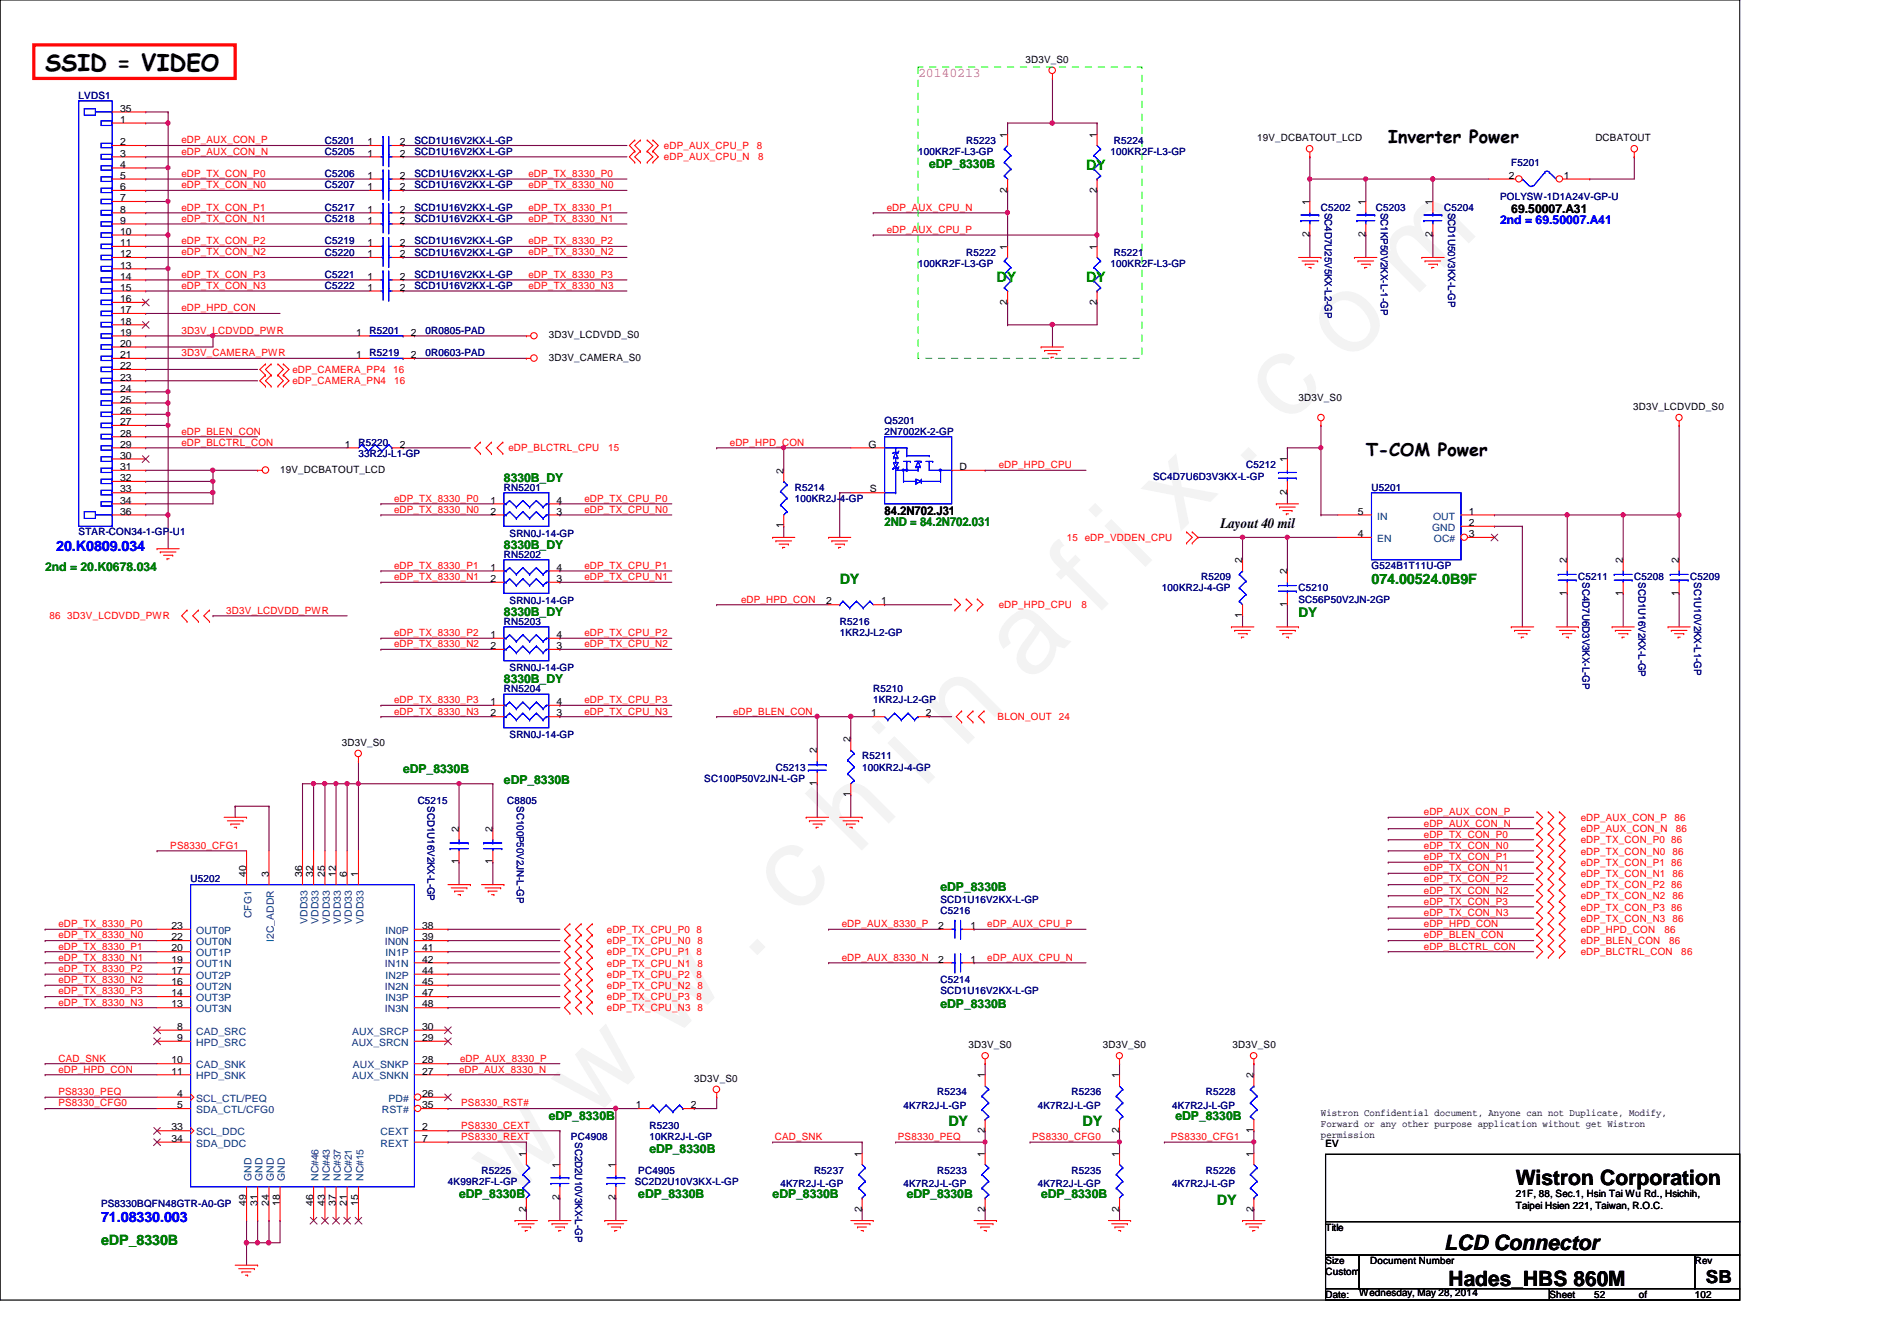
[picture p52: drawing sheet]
<svg xmlns="http://www.w3.org/2000/svg" width="297mm" height="210mm" viewBox="0 0 297 210" stroke-linecap="round" stroke-linejoin="round" font-family="sans-serif">
<defs><g id="words">
<text font-size="17.6" fill="#f0f" x="80.1" y="188" transform="rotate(-45 80.1 188)">w w w . c h i n a f i x . c o m</text>
<text font-size="3.6" x="7.1" y="11">SSID = VIDEO</text>
<g font-size="3.3">
<text x="237.4" y="185.5">Wistron Corporation</text>
<text x="226.1" y="195.7">LCD Connector</text>
<text x="226.8" y="201.3">Hades_HBS 860M</text>
</g>
<g font-size="2.8">
<text x="217.4" y="22.3">Inverter Power</text>
<text x="213.9" y="71.4">T-COM Power</text>
<text x="267.1" y="200.8">SB</text>
</g>
<g font-size="2.2" fill="#0f0">
<text x="170" y="26.6">DY</text>
<text x="156" y="44.2">DY</text>
<text x="170" y="44.2">DY</text>
</g>
<text font-size="2.2" x="191.1" y="82.7">Layout 40 mil</text>
<g font-size="2.2" fill="#00f">
<text x="8.8" y="86.2">20.K0809.034</text>
<text x="15.8" y="191.3">71.08330.003</text>
</g>
<g font-size="2.2" fill="#008000">
<text x="131.5" y="91.4">DY</text>
<text x="214.8" y="91.4">074.00524.0B9F</text>
<text x="148.5" y="176.3">DY</text>
<text x="169.5" y="176.3">DY</text>
<text x="190.5" y="188.6">DY</text>
<text x="15.8" y="194.9">eDP_8330B</text>
</g>
<text font-size="2.1" fill="#f0f" x="143.8" y="12.1">20140213</text>
<text font-size="2.1" fill="#008000" x="203.3" y="96.6">DY</text>
<g font-size="1.9" fill="#008000">
<text x="145.5" y="26.3">eDP_8330B</text>
<text x="78.9" y="75.4">8330B_DY</text>
<text x="138.5" y="82.4">2ND = 84.2N702.031</text>
<text x="7.1" y="89.4">2nd = 20.K0678.034</text>
<text x="78.9" y="85.9">8330B_DY</text>
<text x="78.9" y="96.4">8330B_DY</text>
<text x="78.9" y="106.9">8330B_DY</text>
<text x="63.1" y="120.9">eDP_8330B</text>
<text x="78.9" y="122.7">eDP_8330B</text>
<text x="147.3" y="139.5">eDP_8330B</text>
<text x="147.3" y="157.8">eDP_8330B</text>
<text x="85.9" y="175.3">eDP_8330B</text>
<text x="184.1" y="175.3">eDP_8330B</text>
<text x="101.7" y="180.6">eDP_8330B</text>
<text x="71.9" y="187.5">eDP_8330B</text>
<text x="99.9" y="187.5">eDP_8330B</text>
<text x="121" y="187.5">eDP_8330B</text>
<text x="142" y="187.5">eDP_8330B</text>
<text x="163" y="187.5">eDP_8330B</text>
</g>
<text font-size="1.9" fill="#00f" x="234.9" y="35.1">2nd = 69.50007.A41</text>
<g font-size="1.9">
<text x="236.6" y="33.3">69.50007.A31</text>
<text x="138.5" y="80.6">84.2N702.J31</text>
</g>
<g font-size="1.6">
<text x="160.6" y="9.9">3D3V_S0</text>
<text x="18.8" y="17.5">35</text>
<text x="18.8" y="19.2">1</text>
<text x="18.8" y="22.7">2</text>
<text x="57.5" y="22.7">1</text>
<text x="62.6" y="22.7">2</text>
<text x="157.7" y="21.5" transform="rotate(-90 157.7 21.5)">1</text>
<text x="171.7" y="21.5" transform="rotate(-90 171.7 21.5)">1</text>
<text x="196.8" y="22.1">19V_DCBATOUT_LCD</text>
<text x="249.8" y="22.1">DCBATOUT</text>
<text x="18.8" y="24.5">3</text>
<text x="18.8" y="26.2">4</text>
<text x="18.8" y="28">5</text>
<text x="18.8" y="29.8">6</text>
<text x="57.5" y="24.5">1</text>
<text x="57.5" y="28">1</text>
<text x="57.5" y="29.8">1</text>
<text x="62.6" y="24.5">2</text>
<text x="62.6" y="28">2</text>
<text x="62.6" y="29.8">2</text>
<text x="236.3" y="28">2</text>
<text x="244.9" y="28">1</text>
<text x="18.8" y="31.5">7</text>
<text x="18.8" y="33.3">8</text>
<text x="18.8" y="35">9</text>
<text x="57.5" y="35">1</text>
<text x="57.5" y="33.3">1</text>
<text x="62.6" y="35">2</text>
<text x="62.6" y="33.3">2</text>
<text x="157.7" y="30.1" transform="rotate(-90 157.7 30.1)">2</text>
<text x="171.7" y="30.1" transform="rotate(-90 171.7 30.1)">2</text>
<text x="205.1" y="32.1" transform="rotate(-90 205.1 32.1)">1</text>
<text x="213.8" y="32.1" transform="rotate(-90 213.8 32.1)">1</text>
<text x="224.3" y="32.1" transform="rotate(-90 224.3 32.1)">1</text>
<text x="18.8" y="36.7">10</text>
<text x="18.8" y="38.5">11</text>
<text x="18.8" y="40.3">12</text>
<text x="57.5" y="40.3">1</text>
<text x="57.5" y="38.5">1</text>
<text x="62.6" y="40.3">2</text>
<text x="62.6" y="38.5">2</text>
<text x="157.7" y="39.1" transform="rotate(-90 157.7 39.1)">1</text>
<text x="171.7" y="39.1" transform="rotate(-90 171.7 39.1)">1</text>
<text x="205.1" y="37.2" transform="rotate(-90 205.1 37.2)">2</text>
<text x="213.8" y="37.2" transform="rotate(-90 213.8 37.2)">2</text>
<text x="224.3" y="37.2" transform="rotate(-90 224.3 37.2)">2</text>
<text x="18.8" y="42">13</text>
<text x="18.8" y="43.8">14</text>
<text x="18.8" y="45.5">15</text>
<text x="18.8" y="47.3">16</text>
<text x="57.5" y="43.8">1</text>
<text x="57.5" y="45.5">1</text>
<text x="62.6" y="43.8">2</text>
<text x="62.6" y="45.5">2</text>
<text x="157.7" y="47.7" transform="rotate(-90 157.7 47.7)">2</text>
<text x="171.7" y="47.7" transform="rotate(-90 171.7 47.7)">2</text>
<text x="18.8" y="49">17</text>
<text x="18.8" y="50.8">18</text>
<text x="18.8" y="52.5">19</text>
<text x="55.7" y="52.5">1</text>
<text x="64.3" y="52.5">2</text>
<text x="85.9" y="53">3D3V_LCDVDD_S0</text>
<text x="18.8" y="54.3">20</text>
<text x="18.8" y="56">21</text>
<text x="18.8" y="57.8">22</text>
<text x="18.8" y="59.6">23</text>
<text x="55.7" y="56">1</text>
<text x="64.3" y="56">2</text>
<text x="85.9" y="56.5">3D3V_CAMERA_S0</text>
<text x="18.8" y="61.3">24</text>
<text x="18.8" y="63">25</text>
<text x="18.8" y="64.8">26</text>
<text x="203.3" y="62.8">3D3V_S0</text>
<text x="255.7" y="64.2">3D3V_LCDVDD_S0</text>
<text x="18.8" y="66.5">27</text>
<text x="18.8" y="68.3">28</text>
<text x="18.8" y="70.1">29</text>
<text x="18.8" y="71.8">30</text>
<text x="54" y="70.1">1</text>
<text x="62.6" y="70.1">2</text>
<text x="136" y="70.1">G</text>
<text x="18.8" y="73.6">31</text>
<text x="18.8" y="75.3">32</text>
<text x="18.8" y="77.1">33</text>
<text x="43.9" y="74">19V_DCBATOUT_LCD</text>
<text x="122.7" y="74.1" transform="rotate(-90 122.7 74.1)">2</text>
<text x="136.2" y="77.1">S</text>
<text x="150.2" y="73.6">D</text>
<text x="201.5" y="77.5" transform="rotate(-90 201.5 77.5)">2</text>
<text x="201.5" y="72.4" transform="rotate(-90 201.5 72.4)">1</text>
<text x="18.8" y="78.8">34</text>
<text x="18.8" y="80.6">36</text>
<text x="76.8" y="78.8">1</text>
<text x="76.8" y="80.6">2</text>
<text x="87.2" y="80.6">3</text>
<text x="87.2" y="78.8">4</text>
<text x="122.7" y="82.7" transform="rotate(-90 122.7 82.7)">1</text>
<text x="212.6" y="80.6">5</text>
<text x="230" y="80.6">1</text>
<text x="230" y="82.3">2</text>
<text x="76.8" y="89.3">1</text>
<text x="87.2" y="89.3">4</text>
<text x="194.5" y="88.1" transform="rotate(-90 194.5 88.1)">2</text>
<text x="201.5" y="89.9" transform="rotate(-90 201.5 89.9)">2</text>
<text x="212.6" y="84.1">4</text>
<text x="230" y="84.1">3</text>
<text x="245.4" y="88.1" transform="rotate(-90 245.4 88.1)">2</text>
<text x="254.1" y="88.1" transform="rotate(-90 254.1 88.1)">2</text>
<text x="262.9" y="88.1" transform="rotate(-90 262.9 88.1)">2</text>
<text x="76.8" y="91.1">2</text>
<text x="87.2" y="91.1">3</text>
<text x="129.4" y="94.6">2</text>
<text x="138" y="94.6">1</text>
<text x="201.5" y="95" transform="rotate(-90 201.5 95)">1</text>
<text x="245.4" y="93.3" transform="rotate(-90 245.4 93.3)">1</text>
<text x="254.1" y="93.3" transform="rotate(-90 254.1 93.3)">1</text>
<text x="262.9" y="93.3" transform="rotate(-90 262.9 93.3)">1</text>
<text x="76.8" y="99.9">1</text>
<text x="76.8" y="101.6">2</text>
<text x="87.2" y="101.6">3</text>
<text x="87.2" y="99.9">4</text>
<text x="194.5" y="96.8" transform="rotate(-90 194.5 96.8)">1</text>
<text x="76.8" y="110.4">1</text>
<text x="76.8" y="112.1">2</text>
<text x="87.2" y="112.1">3</text>
<text x="87.2" y="110.4">4</text>
<text x="136.4" y="112.1">1</text>
<text x="145" y="112.1">2</text>
<text x="53.5" y="116.8">3D3V_S0</text>
<text x="127.9" y="117.9" transform="rotate(-90 127.9 117.9)">2</text>
<text x="133.2" y="116.2" transform="rotate(-90 133.2 116.2)">2</text>
<text x="127.9" y="123.1" transform="rotate(-90 127.9 123.1)">1</text>
<text x="133.2" y="124.8" transform="rotate(-90 133.2 124.8)">1</text>
<text x="71.8" y="130.2" transform="rotate(-90 71.8 130.2)">2</text>
<text x="77.1" y="130.2" transform="rotate(-90 77.1 130.2)">2</text>
<text x="38.6" y="137.2" transform="rotate(-90 38.6 137.2)">40</text>
<text x="42.1" y="137.2" transform="rotate(-90 42.1 137.2)">3</text>
<text x="47.3" y="137.2" transform="rotate(-90 47.3 137.2)">36</text>
<text x="49.1" y="137.2" transform="rotate(-90 49.1 137.2)">32</text>
<text x="50.8" y="137.2" transform="rotate(-90 50.8 137.2)">25</text>
<text x="52.6" y="137.2" transform="rotate(-90 52.6 137.2)">12</text>
<text x="54.3" y="137.2" transform="rotate(-90 54.3 137.2)">6</text>
<text x="56.1" y="137.2" transform="rotate(-90 56.1 137.2)">1</text>
<text x="71.8" y="135.3" transform="rotate(-90 71.8 135.3)">1</text>
<text x="77.1" y="135.3" transform="rotate(-90 77.1 135.3)">1</text>
<text x="26.8" y="145.4">23</text>
<text x="26.8" y="147.2">22</text>
<text x="26.8" y="148.9">20</text>
<text x="66.1" y="145.4">38</text>
<text x="66.1" y="147.2">39</text>
<text x="66.1" y="148.9">41</text>
<text x="146.9" y="145.4">2</text>
<text x="152" y="145.4">1</text>
<text x="26.8" y="150.7">19</text>
<text x="26.8" y="152.4">17</text>
<text x="26.8" y="154.2">16</text>
<text x="26.8" y="156">14</text>
<text x="66.1" y="150.7">42</text>
<text x="66.1" y="152.4">44</text>
<text x="66.1" y="154.2">45</text>
<text x="66.1" y="156">47</text>
<text x="146.9" y="150.7">2</text>
<text x="152" y="150.7">1</text>
<text x="26.8" y="157.7">13</text>
<text x="27.7" y="161.2">8</text>
<text x="66.1" y="157.7">48</text>
<text x="66.1" y="161.2">30</text>
<text x="26.8" y="166.5">10</text>
<text x="27.7" y="162.9">9</text>
<text x="66.1" y="166.5">28</text>
<text x="66.1" y="162.9">29</text>
<text x="151.6" y="164.1">3D3V_S0</text>
<text x="172.7" y="164.1">3D3V_S0</text>
<text x="193" y="164.1">3D3V_S0</text>
<text x="26.8" y="168.2">11</text>
<text x="27.7" y="171.7">4</text>
<text x="27.7" y="173.5">5</text>
<text x="66.1" y="168.2">27</text>
<text x="66.1" y="171.7">26</text>
<text x="66.1" y="173.5">35</text>
<text x="99.6" y="173.5">1</text>
<text x="108.2" y="173.5">2</text>
<text x="108.7" y="169.3">3D3V_S0</text>
<text x="154.2" y="168.8" transform="rotate(-90 154.2 168.8)">1</text>
<text x="175.3" y="168.8" transform="rotate(-90 175.3 168.8)">1</text>
<text x="196.3" y="168.8" transform="rotate(-90 196.3 168.8)">2</text>
<text x="26.8" y="177">33</text>
<text x="26.8" y="178.7">34</text>
<text x="66.1" y="177">2</text>
<text x="66.1" y="178.7">7</text>
<text x="154.2" y="177.4" transform="rotate(-90 154.2 177.4)">2</text>
<text x="175.3" y="177.4" transform="rotate(-90 175.3 177.4)">2</text>
<text x="196.3" y="177.4" transform="rotate(-90 196.3 177.4)">1</text>
<text x="206.8" y="174.8">Wistron Confidential document, Anyone can not Duplicate, Modify,</text>
<text x="206.8" y="176.4">Forward or any other purpose application without get Wistron</text>
<text x="206.8" y="178.1">permission</text>
<text x="207.6" y="179.5">EV</text>
<text x="82.4" y="181.1" transform="rotate(-90 82.4 181.1)">1</text>
<text x="87.6" y="182.8" transform="rotate(-90 87.6 182.8)">1</text>
<text x="96.4" y="182.8" transform="rotate(-90 96.4 182.8)">1</text>
<text x="135" y="181.1" transform="rotate(-90 135 181.1)">1</text>
<text x="154.2" y="181.1" transform="rotate(-90 154.2 181.1)">1</text>
<text x="175.3" y="181.1" transform="rotate(-90 175.3 181.1)">1</text>
<text x="196.3" y="181.1" transform="rotate(-90 196.3 181.1)">1</text>
<text x="38.6" y="188.8" transform="rotate(-90 38.6 188.8)">49</text>
<text x="40.3" y="188.8" transform="rotate(-90 40.3 188.8)">31</text>
<text x="42.1" y="188.8" transform="rotate(-90 42.1 188.8)">24</text>
<text x="43.8" y="188.8" transform="rotate(-90 43.8 188.8)">18</text>
<text x="49.1" y="188.8" transform="rotate(-90 49.1 188.8)">46</text>
<text x="50.8" y="188.8" transform="rotate(-90 50.8 188.8)">43</text>
<text x="52.6" y="188.8" transform="rotate(-90 52.6 188.8)">37</text>
<text x="54.3" y="188.8" transform="rotate(-90 54.3 188.8)">21</text>
<text x="56.1" y="188.8" transform="rotate(-90 56.1 188.8)">15</text>
<text x="82.4" y="189.7" transform="rotate(-90 82.4 189.7)">2</text>
<text x="87.6" y="187.9" transform="rotate(-90 87.6 187.9)">2</text>
<text x="96.4" y="187.9" transform="rotate(-90 96.4 187.9)">2</text>
<text x="135" y="189.7" transform="rotate(-90 135 189.7)">2</text>
<text x="154.2" y="189.7" transform="rotate(-90 154.2 189.7)">2</text>
<text x="175.3" y="189.7" transform="rotate(-90 175.3 189.7)">2</text>
<text x="196.3" y="189.7" transform="rotate(-90 196.3 189.7)">2</text>
<text x="237.4" y="187.4">21F, 88, Sec.1, Hsin Tai Wu Rd., Hsichih,</text>
<text x="237.4" y="189.2">Taipei Hsien 221, Taiwan, R.O.C.</text>
<text x="207.6" y="192.7">Title</text>
<text x="207.6" y="197.9">Size</text>
<text x="214.5" y="197.9">Document Number</text>
<text x="265.4" y="197.9">Rev</text>
<text x="207.6" y="203.2">Date:</text>
<text x="207.6" y="199.6">Custom</text>
<text x="212.8" y="202.8">Wednesday, May 28, 2014</text>
<text x="242.6" y="203.2">Sheet</text>
<text x="249.6" y="203.2">52</text>
<text x="256.6" y="203.2">of</text>
<text x="265.4" y="203.2">102</text>
</g>
<g font-size="1.6" fill="#000080">
<text x="12.3" y="15.5">LVDS1</text>
<text x="50.9" y="22.5">C5201</text>
<text x="64.9" y="22.5">SCD1U16V2KX-L-GP</text>
<text x="151.3" y="22.5">R5223</text>
<text x="174.4" y="22.5">R5224</text>
<text x="50.9" y="24.2">C5205</text>
<text x="50.9" y="27.7">C5206</text>
<text x="50.9" y="29.5">C5207</text>
<text x="64.9" y="24.2">SCD1U16V2KX-L-GP</text>
<text x="64.9" y="27.7">SCD1U16V2KX-L-GP</text>
<text x="64.9" y="29.5">SCD1U16V2KX-L-GP</text>
<text x="143.8" y="24.2">100KR2F-L3-GP</text>
<text x="173.9" y="24.2">100KR2F-L3-GP</text>
<text x="236.6" y="26">F5201</text>
<text x="50.9" y="34.8">C5218</text>
<text x="50.9" y="33">C5217</text>
<text x="64.9" y="34.8">SCD1U16V2KX-L-GP</text>
<text x="64.9" y="33">SCD1U16V2KX-L-GP</text>
<text x="206.8" y="33">C5202</text>
<text x="207.5" y="33.3" transform="rotate(90 207.5 33.3)">SC4D7U25V5KX-L2-GP</text>
<text x="215.4" y="33">C5203</text>
<text x="216.2" y="33.3" transform="rotate(90 216.2 33.3)">SC1KP50V2KX-L-1-GP</text>
<text x="226.1" y="33">C5204</text>
<text x="226.7" y="33.3" transform="rotate(90 226.7 33.3)">SCD1U50V3KX-L-GP</text>
<text x="234.9" y="31.2">POLYSW-1D1A24V-GP-U</text>
<text x="50.9" y="40">C5220</text>
<text x="50.9" y="38.2">C5219</text>
<text x="64.9" y="40">SCD1U16V2KX-L-GP</text>
<text x="64.9" y="38.2">SCD1U16V2KX-L-GP</text>
<text x="143.8" y="41.7">100KR2F-L3-GP</text>
<text x="151.3" y="40">R5222</text>
<text x="173.9" y="41.7">100KR2F-L3-GP</text>
<text x="174.4" y="40">R5221</text>
<text x="50.9" y="43.5">C5221</text>
<text x="50.9" y="45.3">C5222</text>
<text x="64.9" y="43.5">SCD1U16V2KX-L-GP</text>
<text x="64.9" y="45.3">SCD1U16V2KX-L-GP</text>
<text x="57.9" y="52.3">R5201</text>
<text x="66.6" y="52.3">0R0805-PAD</text>
<text x="57.9" y="55.8">R5219</text>
<text x="66.6" y="55.8">0R0603-PAD</text>
<text x="56.1" y="69.8">R5220</text>
<text x="56.1" y="71.5">33R2J-L1-GP</text>
<text x="138.5" y="66.3">Q5201</text>
<text x="138.5" y="68">2N7002K-2-GP</text>
<text x="78.9" y="76.8">RN5201</text>
<text x="124.5" y="76.8">R5214</text>
<text x="180.5" y="75.1">SC4D7U6D3V3KX-L-GP</text>
<text x="195.1" y="73.3">C5212</text>
<text x="214.8" y="76.8">U5201</text>
<text x="12.3" y="83.8">STAR-CON34-1-GP-U1</text>
<text x="79.8" y="84">SRN0J-14-GP</text>
<text x="124.5" y="78.6">100KR2J-4-GP</text>
<text x="78.9" y="87.3">RN5202</text>
<text x="214.8" y="89.1">G524B1T11U-GP</text>
<text x="79.8" y="94.5">SRN0J-14-GP</text>
<text x="181.9" y="92.6">100KR2J-4-GP</text>
<text x="188.1" y="90.8">R5209</text>
<text x="203.3" y="92.6">C5210</text>
<text x="203.3" y="94.3">SC56P50V2JN-2GP</text>
<text x="247.1" y="90.8">C5211</text>
<text x="247.8" y="91.1" transform="rotate(90 247.8 91.1)">SC4D7U6D3V3KX-L-GP</text>
<text x="255.9" y="90.8">C5208</text>
<text x="256.5" y="91.1" transform="rotate(90 256.5 91.1)">SCD1U16V2KX-L-GP</text>
<text x="264.7" y="90.8">C5209</text>
<text x="265.3" y="91.1" transform="rotate(90 265.3 91.1)">SC1U10V2KX-L1-GP</text>
<text x="78.9" y="97.8">RN5203</text>
<text x="131.5" y="97.8">R5216</text>
<text x="131.5" y="99.6">1KR2J-L2-GP</text>
<text x="79.8" y="105">SRN0J-14-GP</text>
<text x="78.9" y="108.3">RN5204</text>
<text x="136.7" y="108.3">R5210</text>
<text x="136.7" y="110.1">1KR2J-L2-GP</text>
<text x="79.8" y="115.5">SRN0J-14-GP</text>
<text x="135" y="118.9">R5211</text>
<text x="65.4" y="125.9">C5215</text>
<text x="79.4" y="125.9">C8805</text>
<text x="110.3" y="122.4">SC100P50V2JN-L-GP</text>
<text x="121.5" y="120.6">C5213</text>
<text x="135" y="120.6">100KR2J-4-GP</text>
<text x="66.9" y="126.2" transform="rotate(90 66.9 126.2)">SCD1U16V2KX-L-GP</text>
<text x="80.9" y="126.2" transform="rotate(90 80.9 126.2)">SC100P50V2JN-L-GP</text>
<text x="29.8" y="138.1">U5202</text>
<text x="147.3" y="143">C5216</text>
<text x="147.3" y="141.3">SCD1U16V2KX-L-GP</text>
<text x="147.3" y="153.9">C5214</text>
<text x="147.3" y="155.7">SCD1U16V2KX-L-GP</text>
<text x="141.5" y="173.5">4K7R2J-L-GP</text>
<text x="146.7" y="171.4">R5234</text>
<text x="162.5" y="173.5">4K7R2J-L-GP</text>
<text x="167.8" y="171.4">R5236</text>
<text x="183.6" y="173.5">4K7R2J-L-GP</text>
<text x="188.8" y="171.4">R5228</text>
<text x="89.4" y="178.4">PC4908</text>
<text x="90" y="178.8" transform="rotate(90 90 178.8)">SC2D2U10V3KX-L-GP</text>
<text x="101.7" y="176.7">R5230</text>
<text x="101.7" y="178.4">10KR2J-L-GP</text>
<text x="70.1" y="185.5">4K99R2F-L-GP</text>
<text x="75.4" y="183.7">R5225</text>
<text x="99.4" y="185.5">SC2D2U10V3KX-L-GP</text>
<text x="99.9" y="183.7">PC4905</text>
<text x="122.2" y="185.8">4K7R2J-L-GP</text>
<text x="127.5" y="183.7">R5237</text>
<text x="141.5" y="185.8">4K7R2J-L-GP</text>
<text x="146.7" y="183.7">R5233</text>
<text x="162.5" y="185.8">4K7R2J-L-GP</text>
<text x="167.8" y="183.7">R5235</text>
<text x="183.6" y="185.8">4K7R2J-L-GP</text>
<text x="188.8" y="183.7">R5226</text>
<text x="15.8" y="189">PS8330BQFN48GTR-A0-GP</text>
</g>
<g font-size="1.6" fill="#f00">
<text x="28.4" y="22.4">eDP_AUX_CON_P</text>
<text x="104" y="23.4">eDP_AUX_CPU_P</text>
<text x="118.5" y="23.4">8</text>
<text x="28.4" y="29.5">eDP_TX_CON_N0</text>
<text x="28.4" y="27.7">eDP_TX_CON_P0</text>
<text x="28.4" y="24.2">eDP_AUX_CON_N</text>
<text x="82.8" y="29.5">eDP_TX_8330_N0</text>
<text x="82.8" y="27.7">eDP_TX_8330_P0</text>
<text x="104" y="25.1">eDP_AUX_CPU_N</text>
<text x="118.7" y="25.1">8</text>
<text x="28.4" y="33">eDP_TX_CON_P1</text>
<text x="28.4" y="34.7">eDP_TX_CON_N1</text>
<text x="82.8" y="34.7">eDP_TX_8330_N1</text>
<text x="82.8" y="33">eDP_TX_8330_P1</text>
<text x="138.9" y="33">eDP_AUX_CPU_N</text>
<text x="28.4" y="40">eDP_TX_CON_N2</text>
<text x="28.4" y="38.2">eDP_TX_CON_P2</text>
<text x="82.8" y="38.2">eDP_TX_8330_P2</text>
<text x="82.8" y="40">eDP_TX_8330_N2</text>
<text x="138.9" y="36.4">eDP_AUX_CPU_P</text>
<text x="28.4" y="43.5">eDP_TX_CON_P3</text>
<text x="28.4" y="45.2">eDP_TX_CON_N3</text>
<text x="82.8" y="43.5">eDP_TX_8330_P3</text>
<text x="82.8" y="45.2">eDP_TX_8330_N3</text>
<text x="28.4" y="48.7">eDP_HPD_CON</text>
<text x="28.4" y="52.2">3D3V_LCDVDD_PWR</text>
<text x="28.4" y="55.8">3D3V_CAMERA_PWR</text>
<text x="45.8" y="58.4">eDP_CAMERA_PP4</text>
<text x="61.5" y="58.4">16</text>
<text x="45.8" y="60.2">eDP_CAMERA_PN4</text>
<text x="61.7" y="60.2">16</text>
<text x="28.4" y="69.8">eDP_BLCTRL_CON</text>
<text x="28.4" y="68">eDP_BLEN_CON</text>
<text x="79.6" y="70.7">eDP_BLCTRL_CPU</text>
<text x="95.2" y="70.7">15</text>
<text x="114.3" y="69.8">eDP_HPD_CON</text>
<text x="156.4" y="73.3">eDP_HPD_CPU</text>
<text x="61.7" y="80.3">eDP_TX_8330_N0</text>
<text x="61.7" y="78.5">eDP_TX_8330_P0</text>
<text x="91.5" y="78.5">eDP_TX_CPU_P0</text>
<text x="91.5" y="80.3">eDP_TX_CPU_N0</text>
<text x="61.7" y="89">eDP_TX_8330_P1</text>
<text x="91.5" y="89">eDP_TX_CPU_P1</text>
<text x="167" y="84.7">15 eDP_VDDEN_CPU</text>
<text x="61.7" y="90.8">eDP_TX_8330_N1</text>
<text x="91.5" y="90.8">eDP_TX_CPU_N1</text>
<text x="116" y="94.3">eDP_HPD_CON</text>
<text x="156.4" y="95.2">eDP_HPD_CPU</text>
<text x="169.3" y="95.2">8</text>
<text x="7.7" y="96.9">86</text>
<text x="10.5" y="96.9">3D3V_LCDVDD_PWR</text>
<text x="35.4" y="96.1">3D3V_LCDVDD_PWR</text>
<text x="61.7" y="101.3">eDP_TX_8330_N2</text>
<text x="61.7" y="99.6">eDP_TX_8330_P2</text>
<text x="91.5" y="101.3">eDP_TX_CPU_N2</text>
<text x="91.5" y="99.6">eDP_TX_CPU_P2</text>
<text x="61.7" y="111.8">eDP_TX_8330_N3</text>
<text x="61.7" y="110.1">eDP_TX_8330_P3</text>
<text x="91.5" y="111.8">eDP_TX_CPU_N3</text>
<text x="91.5" y="110.1">eDP_TX_CPU_P3</text>
<text x="114.8" y="111.8">eDP_BLEN_CON</text>
<text x="156.2" y="112.7">BLON_OUT 24</text>
<text x="223" y="131.1">eDP_TX_CON_P0</text>
<text x="223" y="129.4">eDP_AUX_CON_N</text>
<text x="223" y="127.6">eDP_AUX_CON_P</text>
<text x="247.5" y="128.5">eDP_AUX_CON_P</text>
<text x="247.5" y="130.3">eDP_AUX_CON_N</text>
<text x="247.5" y="132">eDP_TX_CON_P0 86</text>
<text x="262.2" y="128.5">86</text>
<text x="262.4" y="130.3">86</text>
<text x="26.7" y="132.8">PS8330_CFG1</text>
<text x="223" y="136.4">eDP_TX_CON_N1</text>
<text x="223" y="132.8">eDP_TX_CON_N0</text>
<text x="223" y="134.6">eDP_TX_CON_P1</text>
<text x="247.5" y="133.8">eDP_TX_CON_N0 86</text>
<text x="247.5" y="135.5">eDP_TX_CON_P1 86</text>
<text x="247.5" y="137.3">eDP_TX_CON_N1 86</text>
<text x="223" y="139.9">eDP_TX_CON_N2</text>
<text x="223" y="138.1">eDP_TX_CON_P2</text>
<text x="223" y="143.4">eDP_TX_CON_N3</text>
<text x="223" y="141.6">eDP_TX_CON_P3</text>
<text x="247.5" y="139">eDP_TX_CON_P2 86</text>
<text x="247.5" y="140.8">eDP_TX_CON_N2 86</text>
<text x="247.5" y="142.5">eDP_TX_CON_P3 86</text>
<text x="9.1" y="148.6">eDP_TX_8330_P1</text>
<text x="9.1" y="145.1">eDP_TX_8330_P0</text>
<text x="9.1" y="146.9">eDP_TX_8330_N0</text>
<text x="95" y="147.8">eDP_TX_CPU_N0 8</text>
<text x="95" y="146">eDP_TX_CPU_P0 8</text>
<text x="95" y="149.5">eDP_TX_CPU_P1 8</text>
<text x="131.8" y="145.1">eDP_AUX_8330_P</text>
<text x="154.6" y="145.1">eDP_AUX_CPU_P</text>
<text x="223" y="145.1">eDP_HPD_CON</text>
<text x="223" y="146.9">eDP_BLEN_CON</text>
<text x="223" y="148.6">eDP_BLCTRL_CON</text>
<text x="247.5" y="144.3">eDP_TX_CON_N3 86</text>
<text x="247.5" y="146">eDP_HPD_CON</text>
<text x="247.5" y="147.8">eDP_BLEN_CON</text>
<text x="247.5" y="149.5">eDP_BLCTRL_CON</text>
<text x="260.6" y="146">86</text>
<text x="261.4" y="147.8">86</text>
<text x="263.3" y="149.5">86</text>
<text x="9.1" y="155.7">eDP_TX_8330_P3</text>
<text x="9.1" y="150.4">eDP_TX_8330_N1</text>
<text x="9.1" y="153.9">eDP_TX_8330_N2</text>
<text x="9.1" y="152.1">eDP_TX_8330_P2</text>
<text x="95" y="153">eDP_TX_CPU_P2 8</text>
<text x="95" y="154.8">eDP_TX_CPU_N2 8</text>
<text x="95" y="151.3">eDP_TX_CPU_N1 8</text>
<text x="131.8" y="150.4">eDP_AUX_8330_N</text>
<text x="154.6" y="150.4">eDP_AUX_CPU_N</text>
<text x="9.1" y="157.4">eDP_TX_8330_N3</text>
<text x="95" y="156.5">eDP_TX_CPU_P3 8</text>
<text x="95" y="158.3">eDP_TX_CPU_N3 8</text>
<text x="9.1" y="167.9">eDP_HPD_CON</text>
<text x="9.1" y="166.2">CAD_SNK</text>
<text x="71.9" y="167.9">eDP_AUX_8330_N</text>
<text x="72" y="166.2">eDP_AUX_8330_P</text>
<text x="9.1" y="171.4">PS8330_PEQ</text>
<text x="9.1" y="173.2">PS8330_CFG0</text>
<text x="72.2" y="173.2">PS8330_RST#</text>
<text x="72.2" y="176.7">PS8330_CEXT</text>
<text x="72.2" y="178.4">PS8330_REXT</text>
<text x="121.3" y="178.4">CAD_SNK</text>
<text x="140.6" y="178.4">PS8330_PEQ</text>
<text x="161.6" y="178.4">PS8330_CFG0</text>
<text x="183.3" y="178.4">PS8330_CFG1</text>
</g>
<g font-size="1.6" fill="#004080">
<text x="215.6" y="81.3">IN</text>
<text x="224.2" y="83.1">GND</text>
<text x="224.4" y="81.3">OUT</text>
<text x="215.6" y="84.8">EN</text>
<text x="224.5" y="84.8">OC#</text>
<text x="39.4" y="143.7" transform="rotate(-90 39.4 143.7)">CFG1</text>
<text x="30.7" y="146.2">OUT0P</text>
<text x="30.7" y="148">OUT0N</text>
<text x="30.7" y="149.7">OUT1P</text>
<text x="42.9" y="147.4" transform="rotate(-90 42.9 147.4)">I2C_ADDR</text>
<text x="48.1" y="144.6" transform="rotate(-90 48.1 144.6)">VDD33</text>
<text x="49.9" y="144.6" transform="rotate(-90 49.9 144.6)">VDD33</text>
<text x="51.6" y="144.6" transform="rotate(-90 51.6 144.6)">VDD33</text>
<text x="53.4" y="144.6" transform="rotate(-90 53.4 144.6)">VDD33</text>
<text x="55.1" y="144.6" transform="rotate(-90 55.1 144.6)">VDD33</text>
<text x="56.9" y="144.6" transform="rotate(-90 56.9 144.6)">VDD33</text>
<text x="60.3" y="148">IN0N</text>
<text x="60.4" y="146.2">IN0P</text>
<text x="60.4" y="149.7">IN1P</text>
<text x="30.7" y="151.4">OUT1N</text>
<text x="30.7" y="153.2">OUT2P</text>
<text x="30.7" y="154.9">OUT2N</text>
<text x="60.3" y="151.4">IN1N</text>
<text x="60.3" y="154.9">IN2N</text>
<text x="60.4" y="153.2">IN2P</text>
<text x="30.7" y="162">CAD_SRC</text>
<text x="30.7" y="156.7">OUT3P</text>
<text x="30.7" y="158.5">OUT3N</text>
<text x="55.2" y="162">AUX_SRCP</text>
<text x="60.3" y="158.5">IN3N</text>
<text x="60.4" y="156.7">IN3P</text>
<text x="30.7" y="163.7">HPD_SRC</text>
<text x="30.7" y="167.2">CAD_SNK</text>
<text x="55.1" y="163.7">AUX_SRCN</text>
<text x="55.2" y="167.2">AUX_SNKP</text>
<text x="30.7" y="172.5">SCL_CTL/PEQ</text>
<text x="30.7" y="169">HPD_SNK</text>
<text x="55.2" y="169">AUX_SNKN</text>
<text x="60.8" y="172.5">PD#</text>
<text x="30.7" y="174.2">SDA_CTL/CFG0</text>
<text x="30.7" y="177.7">SCL_DDC</text>
<text x="30.7" y="179.5">SDA_DDC</text>
<text x="59.6" y="177.7">CEXT</text>
<text x="59.6" y="179.5">REXT</text>
<text x="59.8" y="174.2">RST#</text>
<text x="39.4" y="184.9" transform="rotate(-90 39.4 184.9)">GND</text>
<text x="41.1" y="184.9" transform="rotate(-90 41.1 184.9)">GND</text>
<text x="42.9" y="184.9" transform="rotate(-90 42.9 184.9)">GND</text>
<text x="44.6" y="184.9" transform="rotate(-90 44.6 184.9)">GND</text>
<text x="49.9" y="184.9" transform="rotate(-90 49.9 184.9)">NC#46</text>
<text x="51.6" y="184.9" transform="rotate(-90 51.6 184.9)">NC#43</text>
<text x="53.4" y="184.9" transform="rotate(-90 53.4 184.9)">NC#37</text>
<text x="55.1" y="184.9" transform="rotate(-90 55.1 184.9)">NC#21</text>
<text x="56.9" y="184.9" transform="rotate(-90 56.9 184.9)">NC#15</text>
</g>
</g></defs>
<path d="M0 0h272.4v203.5h-272.4z" fill="none" stroke="#000" stroke-width=".17"/>
<path d="M26.3 19.3h.1M26.3 19.3v7M248.9 28h.1M255.9 24.6h.1M255.9 24.6v3.4h-7M22.8 56.1h.1M22.8 49.1h.1M22.8 56.1h33.3M22.8 49.1h21.1" fill="none" stroke="#800040" stroke-width=".17"/>
<circle cx="26.3" cy="19.3" r=".33" fill="#f0f"/>
<circle cx="26.3" cy="19.3" r=".33" fill="none" stroke="#f0f" stroke-width=".17"/>
<g fill="none" stroke="#800040" stroke-width=".17">
<path d="M22.8 19.3h.1M22.8 19.3h3.5M22.8 29.8h.1M22.8 28h.1M22.8 29.8h35.1M22.8 28h35.1M63.1 29.8h.1M63.1 28h.1M63.1 29.8h35.1M63.1 28h35.1M33.4 77.1h.1M33.4 73.6h.1"/>
<path d="M33.4 77.1v1.8M33.4 73.6h6.9"/>
</g>
<circle cx="33.3" cy="73.6" r=".33" fill="#f0f"/>
<circle cx="33.3" cy="73.6" r=".33" fill="none" stroke="#f0f" stroke-width=".17"/>
<path d="M22.8 73.6h.1M22.8 75.4h.1M22.8 73.6h10.6M22.8 75.4h10.6M33.4 75.4h.1M33.4 73.6h.1M33.4 73.6v3.5" fill="none" stroke="#800040" stroke-width=".17"/>
<circle cx="33.3" cy="75.3" r=".33" fill="#f0f"/>
<circle cx="33.3" cy="75.3" r=".33" fill="none" stroke="#f0f" stroke-width=".17"/>
<path d="M22.8 77.1h.1M22.8 77.1h10.6" fill="none" stroke="#800040" stroke-width=".17"/>
<circle cx="33.3" cy="77.1" r=".34" fill="#f0f"/>
<circle cx="33.3" cy="77.1" r=".34" fill="none" stroke="#f0f" stroke-width=".17"/>
<path d="M26.3 26.3h.1M26.3 26.3v5.2M22.8 78.9h.1M22.8 78.9h10.6" fill="none" stroke="#800040" stroke-width=".17"/>
<circle cx="26.3" cy="26.3" r=".32" fill="#f0f"/>
<circle cx="26.3" cy="26.3" r=".32" fill="none" stroke="#f0f" stroke-width=".17"/>
<path d="M22.8 26.3h.1M22.8 26.3h3.5M26.3 80.6h.1M26.3 80.6v5.3" fill="none" stroke="#800040" stroke-width=".17"/>
<circle cx="26.3" cy="80.6" r=".33" fill="#f0f"/>
<circle cx="26.3" cy="80.6" r=".33" fill="none" stroke="#f0f" stroke-width=".17"/>
<g fill="none" stroke="#800040" stroke-width=".17">
<path d="M22.8 54.3h.1M22.8 52.6h.1M22.8 52.6h10.6M26.3 42.1h.1M26.3 42.1v19.2M33.4 52.6h.1M33.4 52.6v1.7h-10.6M22.8 66.6h.1M22.8 70.1h.1M22.8 66.6h3.5M22.8 70.1h31.6M63.1 70.1h.1"/>
<path d="M63.1 70.1h10.6"/>
</g>
<circle cx="26.3" cy="42" r=".33" fill="#f0f"/>
<circle cx="26.3" cy="42" r=".33" fill="none" stroke="#f0f" stroke-width=".17"/>
<path d="M26.3 64.9h.1M26.3 64.9v1.7" fill="none" stroke="#800040" stroke-width=".17"/>
<circle cx="26.3" cy="64.8" r=".32" fill="#f0f"/>
<circle cx="26.3" cy="64.8" r=".32" fill="none" stroke="#f0f" stroke-width=".17"/>
<g fill="none" stroke="#800040" stroke-width=".17">
<path d="M22.8 33.3h.1M22.8 35.1h.1M22.8 33.3h35.1M22.8 35.1h35.1M64.9 56.1h.1M64.9 56.1h17.5M22.8 64.9h.1M22.8 68.4h.1M22.8 68.4h17.5M26.3 63.1h.1M26.3 63.1v1.8h-3.5M22.8 80.6h.1"/>
<path d="M22.8 80.6h3.5"/>
</g>
<circle cx="26.3" cy="63.1" r=".33" fill="#f0f"/>
<circle cx="26.3" cy="63.1" r=".33" fill="none" stroke="#f0f" stroke-width=".17"/>
<path d="M22.8 22.8h.1M22.8 24.6h.1M22.8 22.8h35.1M22.8 24.6h35.1M26.3 31.5h.1M26.3 31.5v5.3M63.1 22.8h.1M63.1 24.6h.1M63.1 22.8h35.1M63.1 24.6h35.1M22.8 63.1h.1M22.8 63.1h3.5" fill="none" stroke="#800040" stroke-width=".17"/>
<circle cx="26.3" cy="31.5" r=".32" fill="#f0f"/>
<circle cx="26.3" cy="31.5" r=".32" fill="none" stroke="#f0f" stroke-width=".17"/>
<path d="M22.8 31.5h.1M22.8 31.5h3.5M26.3 61.3h.1M26.3 61.3v1.8" fill="none" stroke="#800040" stroke-width=".17"/>
<circle cx="26.3" cy="61.3" r=".32" fill="#f0f"/>
<circle cx="26.3" cy="61.3" r=".32" fill="none" stroke="#f0f" stroke-width=".17"/>
<path d="M22.8 17.5h.1M22.8 17.5h3.5M26.3 17.5h.1M26.3 17.5v1.8M22.8 36.8h.1M22.8 36.8h3.5M33.4 52.6h.1M33.4 52.6h22.7M64.9 52.6h.1M64.9 52.6h17.5M22.8 61.3h.1M22.8 61.3h3.5" fill="none" stroke="#800040" stroke-width=".17"/>
<circle cx="33.3" cy="52.6" r=".33" fill="#f0f"/>
<circle cx="33.3" cy="52.6" r=".33" fill="none" stroke="#f0f" stroke-width=".17"/>
<path d="M26.3 66.6h.1M26.3 66.6v14" fill="none" stroke="#800040" stroke-width=".17"/>
<circle cx="26.3" cy="66.6" r=".32" fill="#f0f"/>
<circle cx="26.3" cy="66.6" r=".32" fill="none" stroke="#f0f" stroke-width=".17"/>
<path d="M164.8 12.3h.1M164.8 12.3v7" fill="none" stroke="#800040" stroke-width=".17"/>
<circle cx="164.8" cy="19.3" r=".34" fill="#f0f"/>
<circle cx="164.8" cy="19.3" r=".34" fill="none" stroke="#f0f" stroke-width=".17"/>
<g fill="none" stroke="#800040" stroke-width=".17">
<path d="M157.8 19.3h.1M157.8 19.3h14M157.8 19.3v1.7M164.8 19.3h.1M171.8 19.3h.1M171.8 19.3v1.7M22.8 38.6h.1M22.8 38.6h35.1M26.3 36.8h.1M26.3 36.8v5.3h-3.5M63.1 35.1h.1M63.1 33.3h.1"/>
<path d="M63.1 35.1h35.1M63.1 33.3h35.1M136.7 36.8h35.1M22.8 43.8h.1M22.8 45.6h.1M22.8 40.3h.1M22.8 42.1h.1M22.8 43.8h35.1M22.8 45.6h35.1M22.8 40.3h35.1"/>
</g>
<circle cx="26.3" cy="36.8" r=".33" fill="#f0f"/>
<circle cx="26.3" cy="36.8" r=".33" fill="none" stroke="#f0f" stroke-width=".17"/>
<g fill="none" stroke="#800040" stroke-width=".17">
<path d="M63.1 38.6h.1M63.1 38.6h35.1M63.1 40.3h.1M63.1 43.8h.1M63.1 45.6h.1M63.1 40.3h35.1M63.1 43.8h35.1M63.1 45.6h35.1M36.8 126.2h.1M36.8 126.2h5.3M38.6 194.5h.1M38.6 191.1h.1"/>
<path d="M38.6 191.1v6.9"/>
</g>
<circle cx="38.6" cy="194.5" r=".33" fill="#f0f"/>
<circle cx="38.6" cy="194.5" r=".33" fill="none" stroke="#f0f" stroke-width=".17"/>
<path d="M42.1 126.2h.1M42.1 126.2v7M52.6 122.7h.1M52.6 122.7v10.5M7.1 168.2h.1M7.1 168.2h17.5" fill="none" stroke="#800040" stroke-width=".17"/>
<circle cx="52.6" cy="122.7" r=".32" fill="#f0f"/>
<circle cx="52.6" cy="122.7" r=".32" fill="none" stroke="#f0f" stroke-width=".17"/>
<path d="M50.9 122.7h.1M50.9 122.7h1.7" fill="none" stroke="#800040" stroke-width=".17"/>
<circle cx="50.8" cy="122.7" r=".33" fill="#f0f"/>
<circle cx="50.8" cy="122.7" r=".33" fill="none" stroke="#f0f" stroke-width=".17"/>
<path d="M49.1 122.7h.1M49.1 122.7h1.8M42.1 194.5h.1M42.1 194.5h1.8" fill="none" stroke="#800040" stroke-width=".17"/>
<circle cx="49.1" cy="122.7" r=".32" fill="#f0f"/>
<circle cx="49.1" cy="122.7" r=".32" fill="none" stroke="#f0f" stroke-width=".17"/>
<path d="M56.1 122.7h.1M56.1 122.7h15.8M7.1 157.7h.1M7.1 156h.1M7.1 157.7h17.5M7.1 156h17.5M7.1 171.7h.1M7.1 171.7h17.5M38.6 194.5h.1M40.3 191.1h.1M40.3 191.1v3.4h-1.7" fill="none" stroke="#800040" stroke-width=".17"/>
<circle cx="38.6" cy="194.5" r=".33" fill="#f0f"/>
<circle cx="38.6" cy="194.5" r=".33" fill="none" stroke="#f0f" stroke-width=".17"/>
<path d="M47.4 122.7h.1M47.4 122.7h1.7M50.9 122.7h.1M50.9 122.7v10.5M7.1 150.7h.1M7.1 149h.1M7.1 150.7h17.5M7.1 149h17.5M7.1 173.5h.1M7.1 173.5h17.5M42.1 191.1h.1M42.1 191.1v3.4" fill="none" stroke="#800040" stroke-width=".17"/>
<circle cx="42.1" cy="194.5" r=".34" fill="#f0f"/>
<circle cx="42.1" cy="194.5" r=".34" fill="none" stroke="#f0f" stroke-width=".17"/>
<path d="M49.1 122.7h.1M49.1 122.7v10.5" fill="none" stroke="#800040" stroke-width=".17"/>
<circle cx="49.1" cy="122.7" r=".32" fill="#f0f"/>
<circle cx="49.1" cy="122.7" r=".32" fill="none" stroke="#f0f" stroke-width=".17"/>
<path d="M47.4 122.7h.1M47.4 122.7v10.5M54.4 122.7h.1M54.4 122.7h1.7M56.1 122.7h.1M56.1 122.7v10.5M7.1 145.5h.1M7.1 147.2h.1M7.1 145.5h17.5M7.1 147.2h17.5" fill="none" stroke="#800040" stroke-width=".17"/>
<circle cx="56.1" cy="122.7" r=".32" fill="#f0f"/>
<circle cx="56.1" cy="122.7" r=".32" fill="none" stroke="#f0f" stroke-width=".17"/>
<path d="M56.1 119.2h.1M56.1 119.2v3.5M40.3 194.5h.1M40.3 194.5h1.8" fill="none" stroke="#800040" stroke-width=".17"/>
<circle cx="40.3" cy="194.5" r=".33" fill="#f0f"/>
<circle cx="40.3" cy="194.5" r=".33" fill="none" stroke="#f0f" stroke-width=".17"/>
<path d="M54.4 122.7h.1M54.4 122.7v10.5M43.9 191.1h.1M43.9 191.1v3.4" fill="none" stroke="#800040" stroke-width=".17"/>
<circle cx="54.4" cy="122.7" r=".33" fill="#f0f"/>
<circle cx="54.4" cy="122.7" r=".33" fill="none" stroke="#f0f" stroke-width=".17"/>
<g fill="none" stroke="#800040" stroke-width=".17">
<path d="M22.8 57.8h.1M22.8 59.6h.1M22.8 57.8h17.5M22.8 59.6h17.5M59.6 78.9h.1M59.6 78.9h17.6M33.4 96.4h.1M33.4 96.4h21M59.6 80.6h.1M59.6 91.1h.1M59.6 89.4h.1M59.6 99.9h.1"/>
<path d="M59.6 80.6h17.6M59.6 91.1h17.6M59.6 89.4h17.6M59.6 99.9h17.6M234 82.4h4.4M238.4 82.4h.1M238.4 82.4v15.7M245.4 80.6h.1M245.4 92.9h.1M245.4 80.6v7M245.4 92.9v5.2M262.9 92.9h.1"/>
<path d="M262.9 80.6h.1M262.9 80.6v7M262.9 92.9v5.2M59.6 101.6h.1M59.6 112.2h.1M59.6 110.4h.1M59.6 101.6h17.6M59.6 112.2h17.6M59.6 110.4h17.6M24.6 133.2h.1M24.6 133.2h14M36.8 126.2h.1"/>
<path d="M36.8 126.2v1.7M52.6 122.7h.1M52.6 122.7h1.8M217.4 133.2h22.8M217.4 131.4h22.8M217.4 129.7h22.8M217.4 127.9h22.8M217.4 136.7h22.8M217.4 135h22.8M217.4 138.5h22.8M7.1 154.2h.1M7.1 152.5h.1"/>
<path d="M7.1 154.2h17.5M7.1 152.5h17.5M217.4 145.5h22.8M217.4 147.2h22.8M217.4 149h22.8M217.4 140.2h22.8M217.4 143.7h22.8M217.4 141.9h22.8M7.1 166.5h.1M7.1 166.5h17.5"/>
</g>
<circle cx="262.9" cy="80.6" r=".33" fill="#f0f"/>
<circle cx="262.9" cy="80.6" r=".33" fill="none" stroke="#f0f" stroke-width=".17"/>
<path d="M245.4 80.6h.1M245.4 80.6h17.5M254.2 80.6h.1M254.2 92.9h.1M254.2 80.6v7M254.2 92.9v5.2" fill="none" stroke="#800040" stroke-width=".17"/>
<circle cx="254.1" cy="80.6" r=".33" fill="#f0f"/>
<circle cx="254.1" cy="80.6" r=".33" fill="none" stroke="#f0f" stroke-width=".17"/>
<circle cx="245.4" cy="80.6" r=".33" fill="#f0f"/>
<circle cx="245.4" cy="80.6" r=".33" fill="none" stroke="#f0f" stroke-width=".17"/>
<path d="M262.9 66.6h.1M262.9 66.6v14M234 80.6h11.4" fill="none" stroke="#800040" stroke-width=".17"/>
<g fill="none" stroke="#f00" stroke-width=".17">
<path d="M164.8 12.3h.1M164.8 11.6v.7M99.4 23.7h.1M99.4 21.9h.1M99.4 21.9l-.9 .9 .9 .9M99.4 23.7l-.9 .9M100.3 23.7h.1M100.3 21.9h.1M100.3 21.9l-.9 .9 .9 .9M100.3 23.7l-.9 .9M101.3 21.9h.1M101.3 23.7h.1"/>
<path d="M101.3 21.9l.9 .9-.9 .9M101.3 23.7l.9 .9M102.2 23.7h.1M102.2 21.9h.1M102.2 21.9l.9 .9-.9 .9M102.2 23.7l.9 .9M205.1 23.8v.8M255.9 24.6h.1M255.9 23.8v.8M41.6 58.7h.1M41.6 57h.1M41.6 57l-.9 .8 .9 .9"/>
<path d="M41.6 58.7l-.9 .9 .9 .9M42.5 58.7h.1M42.5 57h.1M42.5 57l-.9 .8 .9 .9M42.5 58.7l-.9 .9 .9 .9M43.5 57h.1M43.5 58.7h.1M43.5 57l.9 .8-.9 .9M43.5 58.7l.9 .9-.9 .9M44.4 58.7h.1M44.4 57h.1M44.4 57l.9 .8-.9 .9"/>
<path d="M44.4 58.7l.9 .9-.9 .9M40.3 73.6h.1M40.3 73.6h.8M41.6 60.5h.1M42.5 60.5h.1M43.5 60.5h.1M44.4 60.5h.1M262.9 66.6h.1M262.9 65.9v.7M24.6 85.9h.1M24.6 85.9h3.5M25.1 86.4h.1"/>
<path d="M25.1 86.4h2.5M25.6 86.9h1.4M26.2 87.5h.1M26.2 87.5h.3M27 86.9h.1M29.3 95.5h.1M29.3 97.3h.1M29.3 95.5l-.9 .9 .9 .9M31.1 97.3h.1M31.1 95.5h.1M31.1 95.5l-.9 .9 .9 .9M32.8 95.5h.1"/>
<path d="M32.8 97.3h.1M32.8 95.5l-.9 .9 .9 .9M236.6 98.1h3.6M237.1 98.7h2.5M237.7 99.2h1.4M238.2 99.7h.1M238.2 99.7h.4M239.1 99.2h.1M243.7 98.1h3.4M244.2 98.7h2.4M244.7 99.2h.1M244.7 99.2h1.4"/>
<path d="M245.2 99.7h.4M245.4 87.6v1.8M245.4 91.1v1.8M245.6 99.7h.1M246.6 98.7h.1M247.1 98.1h.1M252.4 98.1h.1M252.4 98.1h3.5M252.9 98.7h.1M252.9 98.7h2.5M253.4 99.2h1.5M254 99.7h.1"/>
<path d="M254 99.7h.3M254.9 99.2h.1M261.2 98.1h.1M261.2 98.1h3.5M261.7 98.7h.1M261.7 98.7h2.5M262.2 99.2h1.4M262.8 99.7h.1M262.8 99.7h.3M263.6 99.2h.1M56.1 119.2h.1M56.1 118.5v.7"/>
<path d="M35.1 127.9h3.5M35.6 128.5h2.5M36.1 129h.1M36.1 129h1.4M36.7 129.5h.3M37 129.5h.1M38.1 128.5h.1M38.6 127.9h.1M240.7 127.1h.1M240.7 128.8h.1M240.7 130.6h.1M240.7 132.3h.1"/>
<path d="M240.7 134.1h.1M240.7 135.8h.1M240.7 137.6h.1M240.7 139.3h.1M240.7 127.1l.9 .8-.9 .9M240.7 130.6l.9 .8-.9 .9M240.7 128.8l.9 .9-.9 .9M240.7 134.1l.9 .9-.9 .8M240.7 132.3l.9 .9-.9 .9M240.7 135.8l.9 .9-.9 .9M240.7 139.3l.9 .9-.9 .9M240.7 137.6l.9 .9-.9 .8"/>
<path d="M242.4 128.8h.1M242.4 127.1h.1M242.4 130.6h.1M242.4 132.3h.1M242.4 134.1h.1M242.4 135.8h.1M242.4 137.6h.1M242.4 139.3h.1M242.4 127.1l.9 .8-.9 .9M242.4 128.8l.9 .9-.9 .9M242.4 130.6l.9 .8-.9 .9M242.4 132.3l.9 .9-.9 .9"/>
<path d="M242.4 134.1l.9 .9-.9 .8M242.4 135.8l.9 .9-.9 .9M242.4 137.6l.9 .9-.9 .8M242.4 139.3l.9 .9-.9 .9M244.2 127.1h.1M244.2 128.8h.1M244.2 130.6h.1M244.2 132.3h.1M244.2 134.1h.1M244.2 135.8h.1M244.2 137.6h.1M244.2 139.3h.1"/>
<path d="M244.2 128.8l.9 .9-.9 .9M244.2 127.1l.9 .8-.9 .9M244.2 134.1l.9 .9-.9 .8M244.2 130.6l.9 .8-.9 .9M244.2 132.3l.9 .9-.9 .9M244.2 137.6l.9 .9-.9 .8M244.2 135.8l.9 .9-.9 .9M244.2 139.3l.9 .9-.9 .9M64.9 145.5h5.2M64.9 147.2h5.2M64.9 149h5.2M64.9 150.7h5.2"/>
<path d="M64.9 152.5h5.2M64.9 154.2h5.2M64.9 156h5.2M64.9 157.7h5.2M240.7 141.1h.1M240.7 142.8h.1M240.7 144.6h.1M240.7 146.3h.1M240.7 148.1h.1M240.7 149.9h.1M240.7 142.8l.9 .9-.9 .9M240.7 141.1l.9 .8-.9 .9"/>
<path d="M240.7 144.6l.9 .9-.9 .8M240.7 148.1l.9 .9-.9 .9M240.7 146.3l.9 .9-.9 .9M242.4 141.1h.1M242.4 142.8h.1M242.4 144.6h.1M242.4 146.3h.1M242.4 148.1h.1M242.4 149.9h.1M242.4 141.1l.9 .8-.9 .9M242.4 142.8l.9 .9-.9 .9M242.4 144.6l.9 .9-.9 .8"/>
<path d="M242.4 146.3l.9 .9-.9 .9M242.4 148.1l.9 .9-.9 .9M244.2 141.1h.1M244.2 142.8h.1M244.2 144.6h.1M244.2 146.3h.1M244.2 148.1h.1M244.2 149.9h.1M244.2 142.8l.9 .9-.9 .9M244.2 141.1l.9 .8-.9 .9M244.2 146.3l.9 .9-.9 .9M244.2 144.6l.9 .9-.9 .8"/>
<path d="M244.2 148.1l.9 .9-.9 .9M24.6 161.2h5.2M24.6 163h5.2M24.6 177h5.2M24.6 178.8h5.2M24.6 171.7h5.2M24.6 173.5h5.2M29.8 171.2l.5 .5-.5 .6M29.8 176.5l.5 .5-.5 .5M64.9 161.2h5.2M64.9 163h5.2M64.9 177h5.2"/>
<path d="M64.9 178.8h5.2M64.9 168.2h5.2M64.9 166.5h5.2M36.8 198h3.5M37.4 198.6h2.4M37.9 199.1h.1M37.9 199.1h1.4M38.4 199.6h.4M38.6 185.8v5.3M38.8 199.6h.1M39.8 198.6h.1M40.3 198h.1"/>
<path d="M40.3 185.8v5.3M42.1 185.8v5.3M43.9 185.8v5.3M49.1 185.8v5.3M50.9 185.8v5.3M52.6 185.8v5.3M54.4 185.8v5.3M56.1 185.8v5.3"/>
<circle cx="164.8" cy="11" r=".51"/>
<circle cx="205.1" cy="23.3" r=".51"/>
<circle cx="255.9" cy="23.3" r=".51"/>
<circle cx="41.6" cy="73.6" r=".51"/>
<circle cx="262.9" cy="65.4" r=".5"/>
<circle cx="56.1" cy="117.9" r=".51"/>
</g>
<path d="M207.6 180.7h64.8v10.5h-64.8zM207.6 191.2h64.8v5.3h-64.8zM207.6 196.5h5.2v5.2h-5.2zM212.8 196.5h52.6v5.2h-52.6zM265.4 196.5h7v5.2h-7zM207.6 201.7h35v1.8h-35zM242.6 201.7h29.8v1.8h-29.8z" fill="none" stroke="#000" stroke-width=".17"/>
<path d="M5.3 7h31.5v5.3h-31.5z" fill="none" stroke="#f00" stroke-width=".51"/>
<path d="M143.8 10.5h35v45.6h-35z" fill="none" stroke="#0f0" stroke-width=".16" stroke-dasharray="1 1 1 1 1 1 1 1"/>
<path d="M244 89.9h.1M244 90.8h2.8M244 89.9h2.8M245.4 90.8h.1M245.4 89.9h.1M245.4 89.4v.5M245.4 90.8v.3M246.8 90.8h.1M29.8 138.5h35.1v47.3h-35.1z" fill="none" stroke="#00f" stroke-width=".17"/>
<g fill="none" stroke="#804000" stroke-width=".16">
<path d="M24.1 160.7l1 1.1M24.1 162.5l1 1M24.1 176.5l1 1M24.1 178.3l1 1M25.1 160.7l-1.1 1.1M25.1 162.5l-1.1 1M25.1 176.5l-1.1 1M25.1 178.3l-1.1 1M48.6 190.5l1.1 1.1M49.6 190.5l-1 1.1M50.4 190.5l1 1.1M51.4 190.5l-1.1 1.1"/>
<path d="M52.1 190.5l1.1 1.1M53.1 190.5l-1 1.1M53.8 190.5l1.1 1.1M54.9 190.5l-1.1 1.1M55.6 190.5l1.1 1.1M56.6 190.5l-1 1.1"/>
</g>
<circle cx="65.4" cy="171.7" r=".5" fill="#fff"/>
<g fill="none" stroke="#f00" stroke-width=".17">
<path d="M66 171.7h4.1"/>
<circle cx="65.4" cy="171.7" r=".5"/>
</g>
<circle cx="65.4" cy="173.5" r=".5" fill="#fff"/>
<g fill="none" stroke="#f00" stroke-width=".17">
<path d="M17.6 19.3h5.2M17.6 17.5h5.2M17.6 35.1h5.2M17.6 24.6h5.2M17.6 22.8h5.2M17.6 26.3h5.2M17.6 28h5.2M17.6 29.8h5.2M17.6 31.5h5.2M17.6 33.3h5.2M17.6 36.8h5.2M17.6 38.6h5.2"/>
<path d="M57.9 35.1h1.7M57.9 24.6h1.7M57.9 22.8h1.7M61.4 35.1h1.7M61.4 24.6h1.7M61.4 22.8h1.7M157.8 21v1.8M171.8 21v1.8M17.6 56.1h5.2M17.6 43.8h5.2M17.6 40.3h5.2M17.6 42.1h5.2"/>
<path d="M17.6 45.6h5.2M17.6 47.3h5.2M17.6 49.1h5.2M17.6 50.8h5.2M17.6 52.6h5.2M17.6 54.3h5.2M17.6 57.8h5.2M17.6 59.6h5.2M56.1 56.1h1.8M57.9 43.8h1.7M57.9 40.3h1.7M61.4 43.8h1.7"/>
<path d="M61.4 40.3h1.7M63.1 56.1h1.8M17.6 70.1h5.2M17.6 61.3h5.2M17.6 63.1h5.2M17.6 64.9h5.2M17.6 66.6h5.2M17.6 68.4h5.2M17.6 71.8h5.2M17.6 73.6h5.2M17.6 75.4h5.2M17.6 77.1h5.2"/>
<path d="M17.6 78.9h5.2M54.4 70.1h1.7M61.4 70.1h1.7M17.6 80.6h5.2M38.6 133.2v5.3M42.1 133.2v5.3M47.4 133.2v5.3M49.1 133.2v5.3M50.9 133.2v5.3M52.6 133.2v5.3M54.4 133.2v5.3M56.1 133.2v5.3"/>
<path d="M24.6 145.5h5.2M24.6 147.2h5.2M24.6 149h5.2M24.6 150.7h5.2M24.6 152.5h5.2M24.6 154.2h5.2M24.6 156h5.2M24.6 157.7h5.2M24.6 166.5h5.2M24.6 168.2h5.2M66 173.5h4.1"/>
<circle cx="65.4" cy="173.5" r=".5"/>
</g>
<g fill="none" stroke="#00f" stroke-width=".17">
<path d="M12.3 15.8h5.3v66.6h-5.3zM13.2 17h1.7v1h-1.7zM14.9 17.5h2.7M15.8 18.9h1.8v.7h-1.8zM17.6 17.5h.1M15.8 22.4h1.8v.7h-1.8zM15.8 26h1.8v.6h-1.8zM15.8 31.2h1.8v.7h-1.8zM15.8 27.7h1.8v.7h-1.8zM15.8 34.7h1.8v.7h-1.8zM15.8 24.2h1.8v.7h-1.8zM15.8 29.5h1.8v.6h-1.8z"/>
<path d="M15.8 32.9h1.8v.8h-1.8zM15.8 36.4h1.8v.8h-1.8zM15.8 40h1.8v.6h-1.8zM15.8 38.2h1.8v.7h-1.8zM59.6 35.1h.4M59.6 24.6h.4M59.6 22.8h.4M60 35.1h.1M60 33.7h.1M60 24.6h.1M60 23.1h.1M60 22.8h.1"/>
<path d="M60 21.4h.1M60 38.9h.1M60 21.4v4.6M60 33.7v2.7M60 38.9v2.8M60.9 35.1h.1M60.9 36.4h.1M60.9 24.6h.1M60.9 26h.1M60.9 22.8h.1M60.9 24.2h.1M60.9 35.1h.5"/>
<path d="M60.9 21.4v4.6M60.9 33.7v2.7M60.9 38.9v2.8M60.9 24.6h.5M60.9 22.8h.5M157.3 23.3h.1M157.3 23.3l1 1M157.8 22.8l-.5 .5M171.8 22.8l.5 .5M172.3 23.3h.1M172.3 23.3l-1 1M238.4 28h.1"/>
<path d="M238.4 28l1 1.1M239.5 29l.3 .2 .3-.2M241.8 27l.4-.2 .4 .2M241.9 27h.1M241.9 27l-1.7 2.1M242.6 27h.1M242.6 27l1.1 1M15.8 43.5h1.8v.7h-1.8zM15.8 41.7h1.8v.7h-1.8zM15.8 45.2h1.8v.7h-1.8zM15.8 48.7h1.8v.7h-1.8zM15.8 47h1.8v.7h-1.8z"/>
<path d="M15.8 50.5h1.8v.7h-1.8zM15.8 54h1.8v.7h-1.8zM15.8 57.5h1.8v.7h-1.8zM15.8 52.2h1.8v.7h-1.8zM15.8 55.8h1.8v.6h-1.8zM15.8 59.2h1.8v.7h-1.8zM57.9 56.1h5.2M59.6 43.8h.4M59.6 40.3h.4M60 43.8h.1M60 42.4h.1M60 40.3h.1"/>
<path d="M60 42.4v2.8M60.9 43.8h.1M60.9 45.2h.1M60.9 40.3h.1M60.9 41.7h.1M60.9 42.4v2.8M60.9 43.8h.5M60.9 40.3h.5M63.1 56.1h.1M15.8 62.7h1.8v.8h-1.8zM15.8 61h1.8v.7h-1.8zM15.8 64.5h1.8v.7h-1.8z"/>
<path d="M15.8 68h1.8v.7h-1.8zM15.8 71.5h1.8v.7h-1.8zM15.8 66.3h1.8v.6h-1.8zM15.8 69.8h1.8v.6h-1.8zM15.8 73.3h1.8v.7h-1.8zM15.8 76.8h1.8v.7h-1.8zM15.8 75h1.8v.7h-1.8zM15.8 78.5h1.8v.7h-1.8zM56.6 69.6h.1M56.6 69.6l-.5 .5M56.6 69.6l1.1 1M57.7 70.6h.1"/>
<path d="M58.8 69.6h.1M58.8 69.6l-1.1 1M58.8 69.6l1 1M59.8 70.6h.1M60.9 69.6h.1M60.9 69.6l-1.1 1M60.9 69.6l.5 .5M61.4 70.1h.1M13.2 80.1h1.7v1.1h-1.7zM14.9 80.6h2.7M17.6 80.6h.1"/>
</g>
<path d="M22.3 46.8l1.1 1.1M22.3 50.3l1.1 1.1M23.3 46.8l-1 1.1M23.3 50.3l-1 1.1M22.3 71.3l1.1 1.1M23.3 71.3l-1 1.1" fill="none" stroke="#804000" stroke-width=".16"/>
<circle cx="244.2" cy="28" r=".5" fill="#fff"/>
<g fill="none" stroke="#f00" stroke-width=".17">
<path d="M244.7 28h4.2"/>
<circle cx="244.2" cy="28" r=".5"/>
</g>
<circle cx="237.8" cy="28" r=".5" fill="#fff"/>
<g fill="none" stroke="#f00" stroke-width=".17">
<path d="M57.9 28h1.7M57.9 33.3h1.7M57.9 38.6h1.7M57.9 29.8h1.7M61.4 28h1.7M61.4 33.3h1.7M61.4 38.6h1.7M61.4 29.8h1.7M233.1 28h4.2M56.1 52.6h1.8M57.9 45.6h1.7M61.4 45.6h1.7"/>
<path d="M63.1 52.6h1.8M254.2 87.6v1.8M254.2 91.1v1.8M262.9 87.6v1.8M262.9 91.1v1.8"/>
<circle cx="237.8" cy="28" r=".5"/>
</g>
<g fill="none" stroke="#00f" stroke-width=".17">
<path d="M59.6 33.3h.4M59.6 38.6h.4M59.6 28h.4M59.6 29.8h.4M60 33.3h.1M60 31.9h.1M60 38.6h.1M60 37.2h.1M60 28h.1M60 26.6h.1M60 29.8h.1M60 28.4h.1"/>
<path d="M60 26.6v4.6M60 31.9v2.8M60 37.2v2.8M60.9 33.3h.1M60.9 34.7h.1M60.9 38.6h.1M60.9 40h.1M60.9 28h.1M60.9 29.5h.1M60.9 29.8h.1M60.9 31.2h.1M60.9 33.3h.5"/>
<path d="M60.9 26.6v4.6M60.9 31.9v2.8M60.9 37.2v2.8M60.9 38.6h.5M60.9 28h.5M60.9 29.8h.5M57.9 52.6h5.2M59.6 45.6h.4M60 45.6h.1M60 44.2h.1M60 44.2v2.8M60.9 45.6h.1"/>
<path d="M60.9 47h.1M60.9 44.2v2.8M60.9 45.6h.5M63.1 52.6h.1M252.8 89.9h.1M252.8 90.8h2.8M252.8 89.9h2.8M254.2 90.8h.1M254.2 89.9h.1M254.2 89.4v.5M254.2 90.8v.3M255.6 90.8h.1"/>
<path d="M261.5 89.9h.1M261.5 90.8h2.8M261.5 89.9h2.8M262.9 90.8h.1M262.9 89.9h.1M262.9 89.4v.5M262.9 90.8v.3M264.3 90.8h.1"/>
</g>
<circle cx="26.3" cy="19.3" r=".33" fill="#f0f"/>
<circle cx="26.3" cy="19.3" r=".33" fill="none" stroke="#f0f" stroke-width=".17"/>
<circle cx="33.3" cy="73.6" r=".33" fill="#f0f"/>
<circle cx="33.3" cy="73.6" r=".33" fill="none" stroke="#f0f" stroke-width=".17"/>
<circle cx="33.3" cy="75.3" r=".33" fill="#f0f"/>
<circle cx="33.3" cy="75.3" r=".33" fill="none" stroke="#f0f" stroke-width=".17"/>
<circle cx="33.3" cy="77.1" r=".34" fill="#f0f"/>
<circle cx="33.3" cy="77.1" r=".34" fill="none" stroke="#f0f" stroke-width=".17"/>
<circle cx="26.3" cy="26.3" r=".32" fill="#f0f"/>
<circle cx="26.3" cy="26.3" r=".32" fill="none" stroke="#f0f" stroke-width=".17"/>
<circle cx="26.3" cy="80.6" r=".33" fill="#f0f"/>
<circle cx="26.3" cy="80.6" r=".33" fill="none" stroke="#f0f" stroke-width=".17"/>
<circle cx="26.3" cy="42" r=".33" fill="#f0f"/>
<circle cx="26.3" cy="42" r=".33" fill="none" stroke="#f0f" stroke-width=".17"/>
<circle cx="26.3" cy="64.8" r=".32" fill="#f0f"/>
<circle cx="26.3" cy="64.8" r=".32" fill="none" stroke="#f0f" stroke-width=".17"/>
<circle cx="26.3" cy="63.1" r=".33" fill="#f0f"/>
<circle cx="26.3" cy="63.1" r=".33" fill="none" stroke="#f0f" stroke-width=".17"/>
<circle cx="26.3" cy="31.5" r=".32" fill="#f0f"/>
<circle cx="26.3" cy="31.5" r=".32" fill="none" stroke="#f0f" stroke-width=".17"/>
<circle cx="26.3" cy="61.3" r=".32" fill="#f0f"/>
<circle cx="26.3" cy="61.3" r=".32" fill="none" stroke="#f0f" stroke-width=".17"/>
<circle cx="33.3" cy="52.6" r=".33" fill="#f0f"/>
<circle cx="33.3" cy="52.6" r=".33" fill="none" stroke="#f0f" stroke-width=".17"/>
<circle cx="26.3" cy="66.6" r=".32" fill="#f0f"/>
<circle cx="26.3" cy="66.6" r=".32" fill="none" stroke="#f0f" stroke-width=".17"/>
<circle cx="164.8" cy="19.3" r=".34" fill="#f0f"/>
<circle cx="164.8" cy="19.3" r=".34" fill="none" stroke="#f0f" stroke-width=".17"/>
<circle cx="26.3" cy="36.8" r=".33" fill="#f0f"/>
<circle cx="26.3" cy="36.8" r=".33" fill="none" stroke="#f0f" stroke-width=".17"/>
<circle cx="38.6" cy="194.5" r=".33" fill="#f0f"/>
<circle cx="38.6" cy="194.5" r=".33" fill="none" stroke="#f0f" stroke-width=".17"/>
<circle cx="52.6" cy="122.7" r=".32" fill="#f0f"/>
<circle cx="52.6" cy="122.7" r=".32" fill="none" stroke="#f0f" stroke-width=".17"/>
<circle cx="50.8" cy="122.7" r=".33" fill="#f0f"/>
<circle cx="50.8" cy="122.7" r=".33" fill="none" stroke="#f0f" stroke-width=".17"/>
<circle cx="49.1" cy="122.7" r=".32" fill="#f0f"/>
<circle cx="49.1" cy="122.7" r=".32" fill="none" stroke="#f0f" stroke-width=".17"/>
<circle cx="38.6" cy="194.5" r=".33" fill="#f0f"/>
<circle cx="38.6" cy="194.5" r=".33" fill="none" stroke="#f0f" stroke-width=".17"/>
<circle cx="42.1" cy="194.5" r=".34" fill="#f0f"/>
<circle cx="42.1" cy="194.5" r=".34" fill="none" stroke="#f0f" stroke-width=".17"/>
<circle cx="49.1" cy="122.7" r=".32" fill="#f0f"/>
<circle cx="49.1" cy="122.7" r=".32" fill="none" stroke="#f0f" stroke-width=".17"/>
<circle cx="56.1" cy="122.7" r=".32" fill="#f0f"/>
<circle cx="56.1" cy="122.7" r=".32" fill="none" stroke="#f0f" stroke-width=".17"/>
<circle cx="40.3" cy="194.5" r=".33" fill="#f0f"/>
<circle cx="40.3" cy="194.5" r=".33" fill="none" stroke="#f0f" stroke-width=".17"/>
<circle cx="54.4" cy="122.7" r=".33" fill="#f0f"/>
<circle cx="54.4" cy="122.7" r=".33" fill="none" stroke="#f0f" stroke-width=".17"/>
<circle cx="262.9" cy="80.6" r=".33" fill="#f0f"/>
<circle cx="262.9" cy="80.6" r=".33" fill="none" stroke="#f0f" stroke-width=".17"/>
<circle cx="254.1" cy="80.6" r=".33" fill="#f0f"/>
<circle cx="254.1" cy="80.6" r=".33" fill="none" stroke="#f0f" stroke-width=".17"/>
<circle cx="245.4" cy="80.6" r=".33" fill="#f0f"/>
<circle cx="245.4" cy="80.6" r=".33" fill="none" stroke="#f0f" stroke-width=".17"/>
<use href="#words"/>
</svg>
